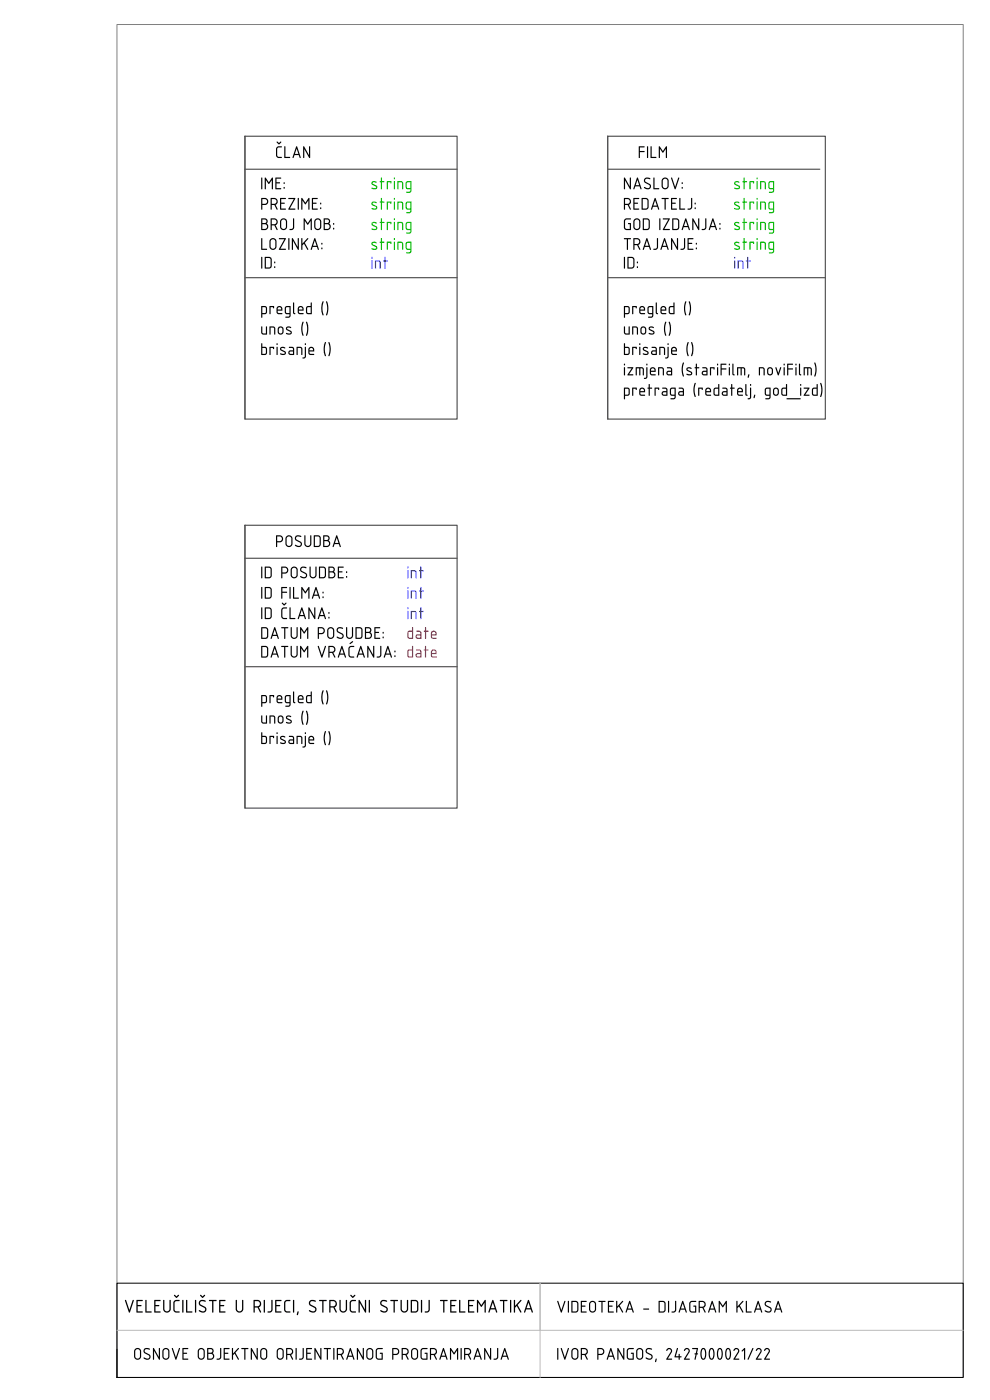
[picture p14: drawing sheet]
<svg xmlns="http://www.w3.org/2000/svg" width="210mm" height="297mm" viewBox="0 0 210 297" stroke-linecap="round" stroke-linejoin="round" font-family="sans-serif">
<!-- layer: OKVIR_unutarnji -->
<path d="M24.8 5.2h179.5v287h-179.5z" fill="none" stroke="#808080" stroke-width=".21"/>
<!-- layer: OKVIR_unut-iRC -->
<path d="M24.8 286.2v6" fill="none" stroke="#000" stroke-width=".21"/>
<!-- layer: OKVIR -->
<path d="M24.8 272.2h179.5v20h-179.5z" fill="none" stroke="#000" stroke-width=".21"/>
<path d="M114.5 272.2v20M24.8 282.2h179.5" fill="none" stroke="#bababa" stroke-width=".21"/>
<!-- layer: Pecat -->
<g fill="#000">
<path d="M58.7 31.2l.3-.2 .8 .1-.1 .2h-.8l-.1 .3v1.5l.3 .2h.6v.2h-.7l-.4-.3-.1-1.7zM58.7 30.1l.2-.1 .3 .3 .3-.3 .2 .2-.6 .4zM60.3 31.1h.2v2.2h1v.2h-1.2zM62.9 31.5l-.4 1.1h.8zM62.8 31.1h.2l.7 2.4h-.1l-.2-.6h-.9l-.2 .6h-.3zM64.3 31.1h.2l1 1.8v-1.8h.3l-.1 2.4h-.1l-1.1-1.9v1.9h-.2z"/>
<path d="M135.5 31.1h1.2l-.1 .2h-.9v.7h.9l.1 .2-1 .1-.1 1.2h-.1zM137.2 31.1h.3l-.1 2.4h-.2zM138 31l.2 .1v2.2h.9v.2h-1.1zM139.8 31l.8 1 .6-1 .3 .1-.1 2.4h-.2v-1.9l-.7 .8-.5-.8v1.9h-.3z"/>
<path d="M55.5 50.5l.1 .1v2.1h1v.3l-1.2-.1zM57.6 50.8l-.2 .3v1.1a.5 .5 0 0 0 .5 .5 .5 .5 0 0 0 .5-.5v-1a.5 .5 0 0 0-.3-.4 .5 .5 0 0 0-.5 0zM57.4 50.7a.74 .74 0 0 1 .8-.2 .74 .74 0 0 1 .4 .7v1a.75 .75 0 0 1-.7 .8 .75 .75 0 0 1-.8-.8v-1.1zM59.1 50.6h1.5l-1.1 2.1h1.1v.3l-1.5-.1 1.2-2.2h-1.1zM61.1 50.6h.3l-.1 2.4-.2-.1zM61.9 50.6l.2-.1 1 1.9v-1.8h.3l-.1 2.4h-.1l-1.1-1.9v1.8h-.2zM63.9 50.6h.2v1.1l1.1-1.2 .2 .1-.8 .9 .8 1.3-.1 .2h-.1l-.7-1.3-.4 .3v.9h-.2zM66.8 51l-.4 1.1h.7zM66.7 50.5h.2l.7 2.5h-.2l-.2-.6h-.9l-.2 .6-.2-.1zM68.1 52.7a.2 .2 0 0 1 .4 0 .2 .2 0 0 1-.4 0zM68.1 51.7a.2 .2 0 0 1 .4 0 .2 .2 0 0 1-.4 0z"/>
<path d="M55.4 54.5h.2v2.5l-.2-.1zM56.1 54.5h1l.4 .2 .1 1.8-.2 .4h-1.3zM56.4 54.7v2h.7l.3-.3v-1.4l-.3-.3zM58.1 56.7a.2 .2 0 0 1 .4 0 .2 .2 0 0 1-.4 0zM58.1 55.7a.2 .2 0 0 1 .4 0 .2 .2 0 0 1-.4 0z"/>
<path d="M55.4 37.7h.2v2.5l-.2-.1zM56.1 37.7h.3l.6 1 .7-1h.2l-.1 2.5-.2-.1v-1.9l-.6 .8-.6-.8v1.9h-.3zM58.4 37.7h1.2v.2h-1v.8h.8l-.1 .2h-.7v1h1v.3l-1.2-.1zM60.1 39.8a.2 .2 0 0 1 .4 0 .2 .2 0 0 1-.4 0zM60.1 38.8a.2 .2 0 0 1 .4 0 .2 .2 0 0 1-.4 0z"/>
<path d="M55.5 42h.6a.75 .75 0 0 1 .8 .7 .75 .75 0 0 1-.8 .8h-.5v.9l-.1 .1zM55.6 42.2v1h.5a.5 .5 0 0 0 .5-.5 .5 .5 0 0 0-.5-.5zM57.4 42h.7a.75 .75 0 0 1 .8 .6 .75 .75 0 0 1-.5 .8l.5 1h-.2l-.5-.9h-.6v.9l-.2 .1zM57.6 42.2v1h.5a.5 .5 0 0 0 .5-.5 .5 .5 0 0 0-.5-.5zM59.4 42h1.2v.2h-1v.8h.8l-.1 .2h-.7v1h1v.3l-1.2-.1zM61.1 42h1.5l-1.1 2.2h1.1v.3l-1.5-.1 1.2-2.2h-1.1zM63.1 42h.3l-.1 2.5-.2-.1zM63.9 42l.9 1 .6-1h.2v2.5l-.2-.1v-1.9l-.7 .9-.6-.9v1.9h-.2zM66.1 42h1.3l-.1 .2h-.9v.8h.7v.2h-.7v1h.9v.3l-1.2-.1zM67.9 44.2a.2 .2 0 0 1 .4 0 .2 .2 0 0 1-.4 0zM67.9 43.2a.2 .2 0 0 1 .4 0 .2 .2 0 0 1-.4 0z"/>
<path d="M55.4 46.4l.7-.1a.62 .62 0 0 1 .6 .4 .62 .62 0 0 1-.2 .7 .74 .74 0 0 1 .4 .9 .74 .74 0 0 1-.8 .5l-.7-.1zM55.6 46.6v.7h.5a.37 .37 0 0 0 .4-.4 .37 .37 0 0 0-.4-.3zM55.6 47.6v1h.5a.5 .5 0 0 0 .5-.5 .5 .5 0 0 0-.5-.5zM57.4 46.4l.7-.1a.75 .75 0 0 1 .8 .6 .75 .75 0 0 1-.5 .9l.5 .9-.2 .1-.5-1h-.6v.9l-.2 .1zM57.6 46.6v1h.5a.5 .5 0 0 0 .5-.5 .5 .5 0 0 0-.5-.5zM59.9 46.6l-.3 .3v1.2a.5 .5 0 0 0 .5 .5 .5 .5 0 0 0 .5-.5v-1a.5 .5 0 0 0-.2-.5 .5 .5 0 0 0-.5 0zM59.5 46.6a.75 .75 0 0 1 .9-.3 .75 .75 0 0 1 .5 .8v1a.75 .75 0 0 1-.8 .7 .75 .75 0 0 1-.7-.7zM62.1 46.4h.3v1.8a.57 .57 0 0 1-.4 .6 .57 .57 0 0 1-.6-.2 .47 .47 0 0 0 .7-.4zM64.4 46.4l.2-.1 .7 1 .6-1 .2 .1v2.4l-.2-.1v-1.9l-.7 .9-.6-.9v1.9h-.2zM67 46.7l-.1 .2v1.2a.5 .5 0 0 0 .5 .5 .5 .5 0 0 0 .5-.5v-1a.49 .49 0 0 0-.3-.5 .49 .49 0 0 0-.6 .1zM66.7 46.6a.75 .75 0 0 1 .9-.3 .75 .75 0 0 1 .5 .8v1a.75 .75 0 0 1-.7 .7 .75 .75 0 0 1-.8-.7zM68.6 46.4l.8-.1a.62 .62 0 0 1 .6 .4 .62 .62 0 0 1-.2 .7 .74 .74 0 0 1 .3 .9 .74 .74 0 0 1-.7 .5l-.8-.1zM68.9 46.6v.7h.5a.37 .37 0 0 0 .4-.4 .37 .37 0 0 0-.4-.3zM68.9 47.6v1h.5a.5 .5 0 0 0 .5-.5 .5 .5 0 0 0-.5-.5zM70.6 48.5a.2 .2 0 0 1 .4 0 .2 .2 0 0 1-.4 0zM70.6 47.5a.2 .2 0 0 1 .4 0 .2 .2 0 0 1-.4 0z"/>
<path d="M58.5 113.6l.8-.1a.75 .75 0 0 1 .7 .8 .75 .75 0 0 1-.7 .7h-.5v1h-.2zM58.8 113.8v1h.5a.5 .5 0 0 0 .5-.5 .5 .5 0 0 0-.5-.5zM61 113.9l-.2 .3v1.1a.5 .5 0 0 0 .5 .5 .5 .5 0 0 0 .5-.5v-1a.5 .5 0 0 0-.3-.5 .5 .5 0 0 0-.5 .1zM60.6 113.9a.75 .75 0 0 1 .9-.4 .75 .75 0 0 1 .5 .8v1a.75 .75 0 0 1-.7 .7 .75 .75 0 0 1-.8-.7zM62.8 113.6a.78 .78 0 0 1 1.1 .2l-.2 .1a.64 .64 0 0 0-.9 .2l.1 .3 .8 .4a.65 .65 0 0 1 .3 .9 .65 .65 0 0 1-.8 .3l-.6-.3 .1-.2a.62 .62 0 0 0 .6 .3 .62 .62 0 0 0 .5-.5l-1.1-.7-.2-.3v-.3zM64.5 113.6h.3v1.7a.5 .5 0 0 0 .5 .5 .5 .5 0 0 0 .5-.5v-1.8l.2 .1v1.7a.75 .75 0 0 1-.7 .7 .75 .75 0 0 1-.8-.7zM66.6 113.5h.9l.4 .3 .1 1.7-.2 .4-1.3 .1zM66.8 113.8v2h.7l.3-.3v-1.4l-.3-.3zM68.5 113.6l.8-.1a.62 .62 0 0 1 .6 .4 .62 .62 0 0 1-.2 .7 .74 .74 0 0 1 .3 .9 .74 .74 0 0 1-.7 .5h-.8zM68.8 113.8v.7h.5a.37 .37 0 0 0 .4-.3 .37 .37 0 0 0-.4-.4zM68.8 114.8v1h.5a.5 .5 0 0 0 .5-.5 .5 .5 0 0 0-.5-.5zM71.4 114l-.4 1.2h.8zM71.3 113.6h.2l.7 2.4h-.1l-.2-.6h-.9l-.2 .6h-.3z"/>
<path d="M26.6 275.7h.1l.7 2.1 .7-2.1 .3 .1-.9 2.6-.2-.1-.8-2.4zM29 275.7l1.3 .1-.1 .2h-1v.8h.8l-.1 .2h-.7v1.1h1v.3l-1.3-.1zM30.8 275.8h.3v2.3h1v.3l-1.3-.1zM32.7 275.8h1.4l-.1 .2h-1v.8h.8l-.1 .2h-.7v1.1h1v.3l-1.3-.1zM34.7 275.7l.2 .1v1.8a.54 .54 0 0 0 .5 .5 .54 .54 0 0 0 .5-.5l.1-1.9 .2 .1v1.8a.81 .81 0 0 1-.8 .8 .81 .81 0 0 1-.8-.8zM36.9 276l.4-.3 .8 .1-.1 .2h-.8l-.2 .3 .1 1.7 .2 .1h.7v.3h-.7l-.4-.3zM36.9 274.7l.2-.1 .3 .4 .4-.4 .2 .2-.6 .5zM38.7 275.7l.2 .1-.1 2.6-.2-.1zM39.5 275.7l.2 .1v2.3h1v.3l-1.2-.1zM41.4 275.7l.2 .1-.1 2.6-.2-.1zM42.4 274.7l.2-.1 .4 .4 .3-.4 .2 .2-.6 .5zM42.3 276a.98 .98 0 0 1 1.3 0l-.1 .1a.69 .69 0 0 0-1.1 .2l.1 .4 .9 .4a.69 .69 0 0 1 .3 .9 .69 .69 0 0 1-.8 .4l-.7-.3 .1-.2a.67 .67 0 0 0 .7 .2 .67 .67 0 0 0 .5-.5l-1-.6a.64 .64 0 0 1-.2-1zM44.3 275.8h1.6v.2h-.6l-.1 2.4-.2-.1v-2.3h-.6zM46.5 275.7l1.3 .1v.2h-1.1v.8h.9l-.1 .2h-.8v1.1h1.1v.3l-1.3-.1zM50 275.7l.3 .1v1.8a.54 .54 0 0 0 .5 .5 .54 .54 0 0 0 .5-.5l.1-1.9 .2 .1v1.8a.81 .81 0 0 1-.8 .8 .81 .81 0 0 1-.8-.8zM53.8 275.7h.1a1.26 1.26 0 0 1 1.4 .4 .86 .86 0 0 1-.4 1.2l.5 1-.3 .1-.5-1.1h-.6v1l-.2 .1zM54 276v1h.6a.54 .54 0 0 0 .5-.5 .54 .54 0 0 0-.5-.5zM55.9 275.8h.3l-.1 2.6-.2-.1zM57.6 275.7l.2 .1v1.9a.66 .66 0 0 1-.4 .6 .66 .66 0 0 1-.7 0l.1-.2a.5 .5 0 0 0 .7-.4zM58.4 275.7l1.3 .1-.1 .2h-1v.8h.8v.2h-.8v1.1h1v.3l-1.2-.1zM60.3 276l.5-.3 .8 .1-.1 .2h-.8l-.2 .3 .1 1.7 .2 .1h.7v.3h-.7l-.5-.3zM62.2 275.7l.2 .1-.1 2.6-.2-.1zM63.1 278.2l.2-.1v.2l-.1 .6h-.2zM65.8 275.8a.85 .85 0 0 1 1.2 .2l-.2 .1a.69 .69 0 0 0-1 .2l.1 .4 .9 .4a.7 .7 0 0 1 .3 .9 .7 .7 0 0 1-.9 .4l-.7-.3 .1-.2a.67 .67 0 0 0 .7 .2 .67 .67 0 0 0 .6-.5l-1-.6a.69 .69 0 0 1-.1-1.2zM67.7 275.7l1.6 .1-.1 .2h-.6l-.1 2.4-.2-.1v-2.3h-.6zM69.9 275.7h.1a1.26 1.26 0 0 1 1.3 .4 .86 .86 0 0 1-.3 1.2l.4 1-.2 .1-.5-1.1h-.6v1l-.2 .1zM70.1 276v1h.5a.54 .54 0 0 0 .6-.5 .54 .54 0 0 0-.6-.5zM72.1 275.7l.2 .1v1.8a.54 .54 0 0 0 .5 .5 .54 .54 0 0 0 .5-.5l.1-1.9 .2 .1v1.8a.81 .81 0 0 1-.8 .8 .81 .81 0 0 1-.8-.8zM74.2 276l.5-.3 .8 .1-.1 .2h-.8l-.2 .3 .1 1.7 .2 .1h.7v.3h-.7l-.5-.3zM74.3 274.7l.2-.1 .3 .4 .4-.4 .2 .2-.6 .5zM76.1 275.7h.2l1.1 2v-1.9h.3l-.1 2.6h-.2l-1.1-2v1.9h-.3zM78.2 275.8h.3l-.1 2.6-.2-.1zM80.8 275.9a.99 .99 0 0 1 1.3 .1l-.2 .1a.69 .69 0 0 0-1 .2l.1 .4 .9 .4a.7 .7 0 0 1 .3 .9 .7 .7 0 0 1-.9 .4l-.6-.3 .1-.2a.67 .67 0 0 0 .6 .2 .67 .67 0 0 0 .6-.5l-1-.6a.67 .67 0 0 1-.2-1.1zM82.8 275.7l1.6 .1-.1 .2h-.6v2.4l-.2-.1v-2.3h-.7zM85 275.7l.2 .1v1.8a.54 .54 0 0 0 .6 .5 .54 .54 0 0 0 .5-.5l.1-1.9 .2 .1v1.8a.81 .81 0 0 1-.8 .8 .81 .81 0 0 1-.9-.8zM87.2 275.7h1l.4 .3 .1 1.9-.3 .4h-1.3zM87.4 276v2.1h.7l.4-.3v-1.5l-.4-.3zM89.3 275.7l.2 .1v2.6l-.2-.1zM90.9 275.7l.2 .1v1.9a.66 .66 0 0 1-.3 .6 .66 .66 0 0 1-.7 0v-.2a.5 .5 0 0 0 .8-.4zM93.4 275.7l1.5 .1v.2h-.6l-.1 2.4-.2-.1v-2.3h-.6zM95.5 275.7l1.3 .1v.2h-1.1v.8h.8v.2h-.8v1.1h1.1v.3l-1.3-.1zM97.4 275.7l.2 .1v2.3h1v.3l-1.2-.1zM99.3 275.7l1.3 .1-.1 .2h-1v.8h.8v.2h-.8v1.1h1v.3l-1.3-.1zM101.2 275.7h.2l.7 1.1 .7-1.1 .2 .1v2.6l-.2-.1v-2l-.8 .9-.6-.9v2h-.3zM104.5 276.3l-.4 1.2h.8zM104.4 275.8h.2l.9 2.4-.1 .2h-.2l-.2-.7h-1l-.2 .7-.2-.1zM106.1 275.7l1.5 .1-.1 .2h-.6v2.4l-.2-.1v-2.3h-.6zM108.2 275.7l.2 .1v2.6l-.2-.1zM109 275.7l.2 .1v1.2l1.2-1.3 .2 .1-.8 1 .8 1.4-.1 .2h-.1l-.8-1.4-.4 .4v.9h-.2zM112.1 276.3l-.4 1.2h.8zM112 275.8h.2l.8 2.4-.1 .2h-.1l-.2-.7h-1l-.2 .7-.3-.1z"/>
<path d="M118.2 275.9h.2l.6 2 .7-2 .2 .1-.8 2.4h-.2zM120.5 275.9l.2 .1-.1 2.4-.2-.1zM121.2 276l1-.1 .4 .3 .1 1.7-.3 .4h-1.2zM121.4 276.1v2h.7l.3-.2v-1.5l-.3-.3zM123.2 275.9l1.2 .1v.1h-1v.8l.8 .1-.1 .1h-.7v1h1v.3l-1.2-.1zM125.2 276.4v1.2a.5 .5 0 0 0 .5 .5 .5 .5 0 0 0 .5-.5v-1a.5 .5 0 0 0-.4-.4 .5 .5 0 0 0-.6 .2zM125 276.2a.75 .75 0 0 1 .9-.3 .75 .75 0 0 1 .5 .7v1a.75 .75 0 0 1-.7 .8 .75 .75 0 0 1-.8-.8zM127 275.9l1.4 .1v.1h-.6l-.1 2.3-.2-.1v-2.2h-.5zM129 275.9l1.2 .1-.1 .1h-.9v.8l.7 .1v.1h-.7v1h.9v.3l-1.2-.1zM130.7 276h.2v1.1l1.1-1.2 .2 .1-.8 .9 .8 1.3-.1 .2h-.2l-.7-1.3-.3 .3v.9h-.2zM133.5 276.4l-.3 1.1h.7zM133.4 275.9h.2l.8 2.5h-.2l-.2-.6h-.9l-.2 .6-.2-.1zM136.4 277.6l1.2-.1 .1 .2-1.2 .1zM139.7 275.9h1l.4 .3 .1 1.7-.3 .4h-1.2zM139.9 276.1v2h.7l.3-.2v-1.5l-.3-.3zM141.7 275.9l.2 .1-.1 2.4-.1-.1zM143.2 276h.2v1.8a.57 .57 0 0 1-.3 .6 .57 .57 0 0 1-.7-.2l.1-.1a.47 .47 0 0 0 .7-.3zM144.8 276.4l-.4 1.1h.8zM144.7 275.9h.2l.7 2.5h-.2l-.2-.6h-.9l-.2 .6-.2-.1zM146.4 276h1.3l-.1 .1h-.9l-.3 .3v1.5l.2 .2h.8v-1h-.3l-.1-.1h.7l-.1 1.4h-.9l-.4-.3-.1-1.7zM148.2 276l.7-.1a.75 .75 0 0 1 .8 .6 .75 .75 0 0 1-.5 .8l.4 1-.2 .1-.4-1h-.6v.9l-.2 .1zM148.4 276.1v1h.5a.5 .5 0 0 0 .5-.5 .5 .5 0 0 0-.5-.5zM151 276.4l-.3 1.1h.7zM150.9 275.9h.2l.7 2.5h-.1l-.2-.6h-.9l-.2 .6-.2-.1zM152.5 275.9l.8 1 .6-1 .3 .1-.1 2.4-.2-.1v-1.9l-.6 .9-.6-.9v1.9h-.3zM156.2 276h.2v1.1l1.1-1.2 .2 .1-.8 .9 .7 1.3v.2h-.2l-.7-1.3-.3 .3v.9h-.2zM158.2 275.9l.2 .1v2.1h.9v.3l-1.1-.1zM160.8 276.4l-.4 1.1h.8zM160.7 275.9h.2l.7 2.5h-.2l-.2-.6h-.9l-.2 .6-.2-.1zM162.2 276.2a.9 .9 0 0 1 1.3-.1l-.1 .2a.64 .64 0 0 0-1 .1l.1 .4 .8 .4a.65 .65 0 0 1 .3 .8 .65 .65 0 0 1-.8 .4l-.6-.3 .1-.2a.62 .62 0 0 0 .6 .3 .62 .62 0 0 0 .5-.5l-1.1-.7-.1-.3zM165 276.4l-.3 1.1h.7zM164.9 275.9h.2l.7 2.5h-.1l-.2-.6h-.9l-.2 .6-.2-.1z"/>
<path d="M28.8 286.4l-.1 1.2a.5 .5 0 0 0 .5 .5 .5 .5 0 0 0 .5-.5v-1a.5 .5 0 0 0-.4-.4 .5 .5 0 0 0-.5 .2zM28.5 286.2a.75 .75 0 0 1 .9-.3 .75 .75 0 0 1 .5 .7v1a.75 .75 0 0 1-.7 .8 .75 .75 0 0 1-.8-.8zM30.7 286a.78 .78 0 0 1 1.1 .1l-.2 .2a.64 .64 0 0 0-.9 .1l.1 .4 .8 .4a.65 .65 0 0 1 .3 .8 .65 .65 0 0 1-.8 .4l-.6-.3 .1-.2a.62 .62 0 0 0 .6 .3 .62 .62 0 0 0 .5-.5l-1.1-.7-.2-.3v-.3zM32.5 285.9h.1l1.1 1.9v-1.8h.2v2.4h-.2l-1-1.9v1.8h-.3zM34.8 286.4l-.1 1.2a.5 .5 0 0 0 .5 .5 .5 .5 0 0 0 .5-.5v-1a.5 .5 0 0 0-.4-.4 .5 .5 0 0 0-.5 .2zM34.8 286a.75 .75 0 0 1 1.1 .6v1a.75 .75 0 0 1-.7 .8 .75 .75 0 0 1-.8-.8v-1.1zM36.5 285.9h.2l.6 2 .7-2 .2 .1-.9 2.4-.1-.1zM38.7 285.9l1.2 .1v.1h-1v.8l.8 .1-.1 .1h-.7v1h1v.3l-1.2-.1zM42.3 286.4l-.1 1.2a.5 .5 0 0 0 .5 .5 .5 .5 0 0 0 .5-.5v-1a.5 .5 0 0 0-.4-.4 .5 .5 0 0 0-.5 .2zM42.3 286a.75 .75 0 0 1 1.1 .6v1a.75 .75 0 0 1-.7 .8 .75 .75 0 0 1-.8-.8v-1.1zM44 285.9h.7a.62 .62 0 0 1 .6 .4 .62 .62 0 0 1-.2 .7 .74 .74 0 0 1 .3 .9 .74 .74 0 0 1-.7 .5l-.8-.1zM44.2 286.1v.8h.5a.37 .37 0 0 0 .4-.4 .37 .37 0 0 0-.4-.4zM44.2 287.1v1h.5a.5 .5 0 0 0 .5-.5 .5 .5 0 0 0-.5-.5zM46.7 285.9l.2 .1v1.8a.57 .57 0 0 1-.3 .6 .57 .57 0 0 1-.7-.2l.1-.1a.47 .47 0 0 0 .7-.3zM47.4 286h1.3l-.1 .1h-.9v.8l.7 .1v.1h-.7v1h.9v.3l-1.2-.1zM49.2 286h.2v1.1l1.1-1.2 .2 .1-.8 .9 .8 1.3-.1 .2h-.1l-.7-1.3-.4 .3v.9h-.2zM51.2 285.9l1.5 .1-.1 .1h-.5l-.1 2.3-.2-.1v-2.2h-.6zM53.2 285.9h.2l1 1.9v-1.8h.3l-.1 2.4h-.1l-1.1-1.9v1.8h-.2zM55.5 286.4l-.1 1.2a.5 .5 0 0 0 .5 .5 .5 .5 0 0 0 .5-.5v-1a.5 .5 0 0 0-.3-.4 .5 .5 0 0 0-.6 .2zM55.3 286.2a.75 .75 0 0 1 .8-.3 .75 .75 0 0 1 .6 .7v1a.75 .75 0 0 1-.8 .8 .75 .75 0 0 1-.7-.8zM59 286.4l-.1 1.2a.5 .5 0 0 0 .5 .5 .5 .5 0 0 0 .5-.5v-1a.5 .5 0 0 0-.3-.4 .5 .5 0 0 0-.6 .2zM59 286a.75 .75 0 0 1 1.2 .6v1a.75 .75 0 0 1-.8 .8 .75 .75 0 0 1-.7-.8v-1.1zM60.7 285.9h.7a.75 .75 0 0 1 .8 .6 .75 .75 0 0 1-.5 .8l.5 1-.2 .1-.5-1h-.6v.9l-.2 .1zM60.9 286.1v1h.5a.5 .5 0 0 0 .5-.5 .5 .5 0 0 0-.5-.5zM62.7 286h.2v2.4l-.2-.1zM64.2 285.9l.2 .1v1.8a.57 .57 0 0 1-.3 .6 .57 .57 0 0 1-.7-.2l.1-.1a.47 .47 0 0 0 .7-.3zM64.9 286h1.3l-.1 .1h-.9v.8l.7 .1v.1h-.7v1h.9v.3l-1.2-.1zM66.7 286l.2-.1 1 1.9v-1.8h.3l-.1 2.4h-.1l-1.1-1.9v1.8h-.2zM68.7 285.9l1.5 .1-.1 .1h-.6v2.3l-.2-.1v-2.2h-.6zM70.7 285.9l.2 .1v2.4l-.2-.1zM71.5 285.9h.7a.75 .75 0 0 1 .7 .6 .75 .75 0 0 1-.4 .8l.4 1-.2 .1-.5-1h-.5v.9l-.2 .1zM71.7 286.1v1h.5a.5 .5 0 0 0 .5-.5 .5 .5 0 0 0-.5-.5zM74.3 286.4l-.4 1.1h.8zM74.2 285.9h.2l.7 2.5h-.2l-.1-.6h-1l-.1 .6-.3-.1zM75.7 286l.2-.1 1 1.9v-1.8h.3l-.1 2.4h-.1l-1.1-1.9v1.8h-.2zM78 286.4l-.1 1.2a.5 .5 0 0 0 .5 .5 .5 .5 0 0 0 .5-.5v-1a.5 .5 0 0 0-.3-.4 .5 .5 0 0 0-.6 .2zM77.8 286.2a.75 .75 0 0 1 .8-.3 .75 .75 0 0 1 .6 .7v1a.75 .75 0 0 1-.8 .8 .75 .75 0 0 1-.7-.8zM79.8 286.2l.4-.3 1 .1-.1 .1h-.9l-.3 .3v1.5l.2 .2h.8v-1h-.3l-.1-.1h.7l-.1 1.4h-.9l-.4-.3zM83.2 285.9h.7a.75 .75 0 0 1 .8 .7 .75 .75 0 0 1-.8 .8h-.5v.9l-.2 .1zM83.4 286.1v1h.5a.5 .5 0 0 0 .5-.5 .5 .5 0 0 0-.5-.5zM85.2 286l.7-.1a.75 .75 0 0 1 .8 .6 .75 .75 0 0 1-.5 .8l.5 1-.3 .1-.4-1h-.6v.9l-.2 .1zM85.4 286.1v1h.5a.5 .5 0 0 0 .5-.5 .5 .5 0 0 0-.5-.5zM87.5 286.4l-.1 1.2a.5 .5 0 0 0 .5 .5 .5 .5 0 0 0 .5-.5v-1a.5 .5 0 0 0-.3-.4 .5 .5 0 0 0-.6 .2zM87.3 286.2a.75 .75 0 0 1 .8-.3 .75 .75 0 0 1 .6 .7v1a.75 .75 0 0 1-.8 .8 .75 .75 0 0 1-.7-.8zM89.4 286h1.3l-.1 .1h-.9l-.3 .3v1.5l.2 .2h.8v-1h-.3l-.1-.1h.7l-.1 1.4h-.9l-.4-.3-.1-1.7zM91.2 285.9h.7a.75 .75 0 0 1 .8 .6 .75 .75 0 0 1-.5 .8l.5 1-.3 .1-.4-1h-.6v.9l-.2 .1zM91.4 286.1v1h.5a.5 .5 0 0 0 .5-.5 .5 .5 0 0 0-.5-.5zM94 286.4l-.3 1.1h.7zM93.9 285.9h.3l.7 2.5h-.2l-.2-.6h-.9l-.2 .6-.2-.1zM95.4 286l.2-.1 .7 1 .7-1 .2 .1-.1 2.4-.2-.1v-1.9l-.6 .9-.6-.9v1.9h-.3zM97.7 286h.2v2.4l-.2-.1zM98.5 285.9h.7a.75 .75 0 0 1 .7 .6 .75 .75 0 0 1-.4 .8l.4 1-.2 .1-.5-1h-.5v.9l-.2 .1zM98.7 286.1v1h.5a.5 .5 0 0 0 .5-.5 .5 .5 0 0 0-.5-.5zM101.3 286.4l-.4 1.1h.8zM101.2 285.9h.2l.7 2.5h-.2l-.2-.6h-.9l-.2 .6-.2-.1zM102.7 286l.2-.1 1 1.9v-1.8h.3l-.1 2.4h-.1l-1.1-1.9v1.8h-.2zM105.4 286h.3v1.8a.57 .57 0 0 1-.4 .6 .57 .57 0 0 1-.6-.2v-.1a.47 .47 0 0 0 .7-.3zM107 286.4l-.3 1.1h.7zM106.9 285.9h.2l.8 2.5h-.2l-.2-.6h-.9l-.2 .6-.2-.1z"/>
<path d="M118.2 285.9l.2 .1v2.4l-.2-.1zM119 285.9h.1l.7 2 .6-2 .3 .1-.9 2.4-.1-.1zM121.5 286.4l-.1 1.2a.5 .5 0 0 0 .5 .5 .5 .5 0 0 0 .5-.5v-1a.5 .5 0 0 0-.3-.4 .5 .5 0 0 0-.6 .2zM121.5 286a.75 .75 0 0 1 1.2 .6v1a.75 .75 0 0 1-.8 .8 .75 .75 0 0 1-.7-.8v-1.1zM123.2 285.9h.7a.75 .75 0 0 1 .8 .6 .75 .75 0 0 1-.5 .8l.4 1-.2 .1-.4-1h-.6v.9l-.2 .1zM123.4 286.1v1h.5a.5 .5 0 0 0 .5-.5 .5 .5 0 0 0-.5-.5zM126.7 285.9h.7a.75 .75 0 0 1 .8 .7 .75 .75 0 0 1-.8 .8h-.5v.9l-.2 .1zM126.9 286.1v1h.5a.5 .5 0 0 0 .5-.5 .5 .5 0 0 0-.5-.5zM129.5 286.4l-.3 1.1h.7zM129.4 285.9h.2l.8 2.5h-.2l-.2-.6h-.9l-.2 .6-.2-.1zM131 285.9h.1l1.1 1.9v-1.8h.2v2.4h-.2l-1-1.9v1.8h-.3zM133 286.2l.4-.3 1 .1-.1 .1h-.8l-.3 .3v1.5l.1 .2h.9v-1h-.4v-.1h.6l-.1 1.4h-.9l-.4-.3zM135.2 286.4v1.2a.5 .5 0 0 0 .5 .5 .5 .5 0 0 0 .5-.5v-1a.5 .5 0 0 0-.4-.4 .5 .5 0 0 0-.6 .2zM135 286.2a.75 .75 0 0 1 .9-.3 .75 .75 0 0 1 .5 .7v1a.75 .75 0 0 1-.7 .8 .75 .75 0 0 1-.8-.8zM137.2 286a.78 .78 0 0 1 1.1 .1l-.2 .2a.64 .64 0 0 0-.9 .1l.1 .4 .8 .4a.65 .65 0 0 1 .3 .8 .65 .65 0 0 1-.8 .4l-.7-.3 .1-.2a.62 .62 0 0 0 .7 .3 .62 .62 0 0 0 .5-.5l-1.1-.7-.2-.3v-.3zM139.1 288.2l.2 .1-.2 .6h-.1zM141.4 286.1l.3-.2a.64 .64 0 0 1 .7 .2 .64 .64 0 0 1 0 .8l-.8 1.2h.9v.2l-1.2 .1v-.2l.9-1.5a.38 .38 0 0 0 0-.4 .38 .38 0 0 0-.4-.2l-.5 .4zM143.6 285.9h.1l.1 .1-.5 1.6h.6v-.4l.2-.1 .1 .5 .3 .1v.2h-.3l-.1 .5-.2-.1v-.4l-.9-.1zM145.2 286.1l.3-.2a.64 .64 0 0 1 .7 .2 .64 .64 0 0 1 0 .8l-.8 1.2h.8l.1 .2-1.2 .1-.1-.2 1-1.5a.38 .38 0 0 0 0-.4 .38 .38 0 0 0-.4-.2l-.5 .4zM146.8 286h1.2l-.2 1 .2 .2-.2 .1-.3 1.1-.2-.1 .2-1-.2-.2 .3-.1 .2-.9h-1zM149.1 286.1a1.71 1.71 0 0 0 .1 2 1.52 1.52 0 0 0 0-2zM148.7 286.1l.5-.2a1.5 1.5 0 0 1 .5 2l-.4 .5h-.1a1.5 1.5 0 0 1-.6-2zM150.8 286.1a1.71 1.71 0 0 0 .1 2 1.52 1.52 0 0 0 0-2zM150.5 286.1l.4-.2a1.5 1.5 0 0 1 .5 2l-.3 .5h-.2a1.5 1.5 0 0 1-.5-2zM152.6 286.1a1.71 1.71 0 0 0 .1 2 1.52 1.52 0 0 0 0-2zM152.2 286.1l.5-.2a1.5 1.5 0 0 1 .5 2l-.4 .5h-.1a1.5 1.5 0 0 1-.6-2zM154.3 286.1a1.71 1.71 0 0 0 .1 2 1.52 1.52 0 0 0 0-2zM154 286.1l.4-.2a1.5 1.5 0 0 1 .5 2l-.3 .5h-.2a1.5 1.5 0 0 1-.5-2zM155.7 286.1l.3-.2a.64 .64 0 0 1 .7 .2 .64 .64 0 0 1 0 .8l-.8 1.2h.8l.1 .2-1.2 .1-.1-.2 1-1.5a.38 .38 0 0 0 0-.4 .38 .38 0 0 0-.4-.2l-.5 .4zM157.8 285.9l.2 .1v2.4l-.2-.1v-2l-.3 .3h-.2zM159.6 285.9l.2 .2-1.2 2.3-.1-.2zM160.4 286.1l.3-.2a.64 .64 0 0 1 .7 .2 .64 .64 0 0 1 0 .8l-.8 1.2h.9v.2l-1.2 .1v-.2l.9-1.5a.38 .38 0 0 0 0-.4 .38 .38 0 0 0-.4-.2l-.5 .4zM162.2 286.1l.3-.2a.64 .64 0 0 1 .7 .2 .64 .64 0 0 1 0 .8l-.8 1.2h.8l.1 .2-1.2 .1-.1-.2 1-1.5a.38 .38 0 0 0 0-.4 .38 .38 0 0 0-.4-.2l-.5 .4z"/>
</g>
<!-- layer: __VEZE -->
<path d="M51.9 28.9h45v60h-45zM51.9 28.9v60M51.9 35.9h45M128.9 28.9h46.1v60h-46.1zM128.9 35.9h45M128.9 28.9v60M51.9 58.9h45M128.9 58.9h46.1M51.9 111.4h45v60h-45zM51.9 111.4v60M51.9 118.4h45M51.9 141.4h45" fill="none" stroke="#545454" stroke-width=".25"/>
<!-- layer: Pecat -->
<g fill="#00b800">
<path d="M78.9 38.6a.7 .7 0 0 1 1 .1l-.2 .1a.44 .44 0 0 0-.7 .1l.8 .4a.49 .49 0 0 1 .1 .7 .49 .49 0 0 1-.6 .2l-.5-.3 .1-.1h.2a.5 .5 0 0 0 .7-.1l-.9-.5-.1-.2zM80.8 37.7h.2v.7l.5 .1v.2h-.5v1.5l-.2-.1v-1.4l-.3-.1 .1-.2h.2zM82.1 38.4l.9 .1v.4l-.2-.1v-.1h-.5l-.1 1.5-.2-.1zM83.6 38.4l.2 .1-.1 1.7-.2-.1zM83.5 37.8a.17 .17 0 0 1 .3 0 .17 .17 0 0 1-.3 0zM84.3 38.4h.8l.3 .2 .1 1.6-.2-.1v-1.2l-.2-.2h-.6v1.4h-.2zM86.2 38.5h1.1v2l-.4 .4-.8-.1 .1-.1h.6l.2-.2v-.3h-.6l-.3-.4-.1-1zM86.3 38.7v1.1l.7 .1v-1.2z"/>
<path d="M78.9 42.9a.7 .7 0 0 1 1 .1l-.2 .1a.44 .44 0 0 0-.7 .1l.8 .4a.49 .49 0 0 1 .1 .7 .49 .49 0 0 1-.6 .2l-.5-.2 .1-.2 .2 .1a.5 .5 0 0 0 .7-.2l-.9-.5-.1-.2zM80.8 42h.2v.7l.5 .1v.2h-.5v1.5l-.2-.1v-1.4l-.3-.1 .1-.2h.2zM82.1 42.7l.9 .1v.4h-.2v-.2h-.5l-.1 1.5-.2-.1zM83.6 42.7l.2 .1-.1 1.7-.2-.1zM83.5 42.1a.17 .17 0 0 1 .3 0 .17 .17 0 0 1-.3 0zM84.3 42.8l.8-.1 .3 .2 .1 1.6-.2-.1v-1.2l-.2-.2h-.6v1.4h-.2zM86.2 42.8h1.1v2l-.4 .4h-.8l.1-.2h.6l.2-.2v-.3h-.6l-.3-.3-.1-1.1zM86.4 43l-.1 1.1 .7 .1v-1.2z"/>
<path d="M78.9 47.2a.7 .7 0 0 1 1 .1l-.2 .1a.44 .44 0 0 0-.7 .1l.8 .5a.49 .49 0 0 1 .1 .6 .49 .49 0 0 1-.6 .2l-.5-.2 .1-.2 .2 .1a.5 .5 0 0 0 .7-.2l-.9-.5-.1-.2zM80.8 46.4h.2v.7h.5v.2h-.5v1.5l-.2-.1v-1.4l-.3-.1 .1-.1h.2zM82 47.1h1v.5l-.2-.1v-.2h-.5l-.1 1.5-.2-.1zM83.5 47.1h.3l-.1 1.7-.2-.1zM83.5 46.5a.17 .17 0 0 1 .3 0 .17 .17 0 0 1-.3 0zM84.3 47.1h.8l.3 .2 .1 1.5-.2-.1v-1.2l-.2-.2h-.6v1.4h-.2zM86.2 47.1h1.1v2.1l-.4 .4-.8-.1 .1-.2h.6l.2-.2v-.3h-.6l-.3-.3-.1-1.1zM86.3 47.4v1l.7 .2v-1.3z"/>
<path d="M78.9 51.4a.7 .7 0 0 1 1 .1l-.2 .1a.44 .44 0 0 0-.7 .1l.8 .5a.49 .49 0 0 1 .1 .6 .49 .49 0 0 1-.6 .2l-.5-.2 .1-.2 .2 .1a.5 .5 0 0 0 .7-.2l-.9-.5-.1-.2zM80.8 50.6h.2v.6l.5 .1v.2h-.5v1.5l-.2-.1v-1.4l-.3-.1 .1-.2h.2zM82 51.3h1v.4h-.2v-.2h-.5l-.1 1.5-.2-.1zM83.5 51.3h.3l-.1 1.7-.2-.1zM83.5 50.7a.17 .17 0 0 1 .3 0 .17 .17 0 0 1-.3 0zM84.3 51.3l.8-.1 .3 .3 .1 1.5-.2-.1v-1.2l-.2-.2h-.6v1.4h-.2zM86.1 51.5l.3-.3 .9 .1v2.1l-.4 .3h-.8l.1-.2h.7l.1-.5-.8-.1-.2-.3zM86.3 51.6v1l.7 .1v-1.2z"/>
</g>
<path d="M78.8 55.3h.2v1.7l-.2-.1zM78.7 54.6a.2 .2 0 0 1 .4 0 .2 .2 0 0 1-.4 0zM79.6 55.2h.8l.3 .2v1.6l-.2-.1v-1.2l-.2-.2h-.5v1.4h-.3zM81.5 54.5h.3v.7l.5 .1-.1 .2h-.4l-.1 1.5-.2-.1v-1.4l-.2-.1v-.2h.2z" fill="#00f"/>
<g fill="#000">
<path d="M132.3 37.7h.2l1.1 1.8v-1.8h.2l-.1 2.5-.1-.1-1-1.8v1.8h-.3zM135.2 38.2l-.4 1.1h.8zM135.1 37.7h.2l.7 2.5-.2-.1-.2-.6h-.9l-.2 .6h-.2zM136.8 37.7a.78 .78 0 0 1 1.1 .2l-.1 .1a.64 .64 0 0 0-1 .2l.1 .4 .8 .4a.65 .65 0 0 1 .3 .8 .65 .65 0 0 1-.8 .4l-.6-.3 .1-.2a.62 .62 0 0 0 .6 .2 .62 .62 0 0 0 .5-.5l-1.1-.7-.1-.2v-.4zM138.6 37.7h.2v2.2h.9v.3l-1.1-.1zM140.8 38l-.2 .3v1.1a.5 .5 0 0 0 .5 .5 .5 .5 0 0 0 .5-.5v-1a.5 .5 0 0 0-.3-.5 .5 .5 0 0 0-.5 .1zM140.6 37.8a.75 .75 0 0 1 1.2 .6v1a.75 .75 0 0 1-.7 .8 .75 .75 0 0 1-.8-.8v-1.2zM142.4 37.7h.1l.7 1.9 .6-1.9h.3l-.9 2.5-.1-.1zM144.5 39.8a.2 .2 0 0 1 .4 0 .2 .2 0 0 1-.4 0zM144.5 38.8a.2 .2 0 0 1 .4 0 .2 .2 0 0 1-.4 0z"/>
<path d="M132.3 50.6h1.5l-.1 .1h-.5l-.1 2.3-.2-.1v-2.2h-.5zM134.3 50.6l.8-.1a.75 .75 0 0 1 .7 .6 .75 .75 0 0 1-.4 .8l.4 1-.2 .1-.5-1h-.5v.9l-.2 .1zM134.6 50.7v1h.5a.5 .5 0 0 0 .5-.5 .5 .5 0 0 0-.5-.5zM137.2 51l-.4 1.1h.8zM137.1 50.5h.2l.7 2.5h-.2l-.2-.6h-.9l-.2 .6-.2-.1zM139.3 50.6h.3v1.8a.57 .57 0 0 1-.4 .6 .57 .57 0 0 1-.6-.2v-.1a.47 .47 0 0 0 .7-.3zM140.9 51l-.3 1.1h.7zM140.8 50.5h.2l.7 2.5h-.1l-.2-.6h-.9l-.2 .6-.2-.1zM142.3 50.6l.2-.1 1.1 1.9v-1.8h.2l-.1 2.4h-.1l-1-1.9v1.8h-.3zM145.1 50.6h.2v1.8a.57 .57 0 0 1-.3 .6 .57 .57 0 0 1-.7-.2l.1-.1a.47 .47 0 0 0 .7-.3zM145.9 50.5l1.2 .1-.1 .1h-.9v.8l.7 .1-.1 .1h-.6v1h.9v.3l-1.2-.1zM147.5 52.7a.2 .2 0 0 1 .4 0 .2 .2 0 0 1-.4 0zM147.5 51.7a.2 .2 0 0 1 .4 0 .2 .2 0 0 1-.4 0z"/>
<path d="M132.3 54.5h.3l-.1 2.5-.2-.1zM133.1 54.5h1l.4 .2 .1 1.8-.3 .4h-1.2zM133.3 54.7v2h.7l.3-.3v-1.4l-.3-.3zM135 56.7a.2 .2 0 0 1 .4 0 .2 .2 0 0 1-.4 0zM135 55.7a.2 .2 0 0 1 .4 0 .2 .2 0 0 1-.4 0z"/>
<path d="M132.4 46.6l.4-.3 1 .1-.1 .2h-.8l-.3 .3v1.4l.1 .2 .9 .1v-1h-.4v-.2h.6l-.1 1.4h-.9l-.4-.3zM134.7 46.7l-.1 .2v1.2a.5 .5 0 0 0 .5 .5 .5 .5 0 0 0 .5-.5v-1a.49 .49 0 0 0-.3-.5 .49 .49 0 0 0-.6 .1zM134.6 46.4a.75 .75 0 0 1 1.2 .7v1a.75 .75 0 0 1-.7 .7 .75 .75 0 0 1-.8-.7v-1.2zM136.3 46.4l1-.1 .4 .3 .1 1.7-.3 .4h-1.2zM136.6 46.6v2h.7l.3-.3v-1.4l-.3-.3zM139.8 46.4h.3l-.1 2.4-.2-.1zM140.6 46.4h1.5l-1.2 2.2h1.1v.2l-1.4-.1 1.1-2.1h-1.1zM142.6 46.4l1-.1 .4 .3 .1 1.7-.3 .4h-1.2zM142.8 46.6v2h.7l.3-.3v-1.4l-.3-.3zM145.4 46.8l-.3 1.1h.7zM145.3 46.4h.2l.7 2.4h-.1l-.2-.6h-.9l-.2 .6-.2-.1zM146.8 46.4l.2-.1 1.1 1.9v-1.8h.2l-.1 2.4h-.1l-1-1.9v1.8h-.3zM149.6 46.4h.2v1.8a.57 .57 0 0 1-.3 .6 .57 .57 0 0 1-.7-.2h.1a.47 .47 0 0 0 .7-.4zM151.2 46.8l-.4 1.1h.7zM151.1 46.4h.2l.7 2.4h-.2l-.2-.6h-.9l-.2 .6-.2-.1zM152.5 48.5a.2 .2 0 0 1 .4 0 .2 .2 0 0 1-.4 0zM152.5 47.5a.2 .2 0 0 1 .4 0 .2 .2 0 0 1-.4 0z"/>
<path d="M132.4 42h.7a.75 .75 0 0 1 .7 .6 .75 .75 0 0 1-.4 .8l.4 1h-.2l-.5-.9h-.5v.9l-.2 .1zM132.6 42.2v1h.5a.5 .5 0 0 0 .5-.5 .5 .5 0 0 0-.5-.5zM134.3 42h1.3l-.1 .2h-.9v.8h.7l-.1 .2h-.6v1h.9v.3l-1.2-.1zM136.1 42h1l.4 .3 .1 1.7-.3 .4h-1.2zM136.3 42.2v2h.7l.3-.3v-1.4l-.3-.3zM138.9 42.5l-.3 1.1h.7zM138.8 42h.2l.7 2.5-.1-.1-.2-.5h-.9l-.2 .5h-.2zM140.4 42h1.4l-.1 .2h-.5l-.1 2.3-.2-.1v-2.2h-.5zM142.3 42h1.3l-.1 .2h-.9v.8h.7l-.1 .2h-.6v1h.9v.3l-1.2-.1zM144.1 42h.2v2.2h.9v.3l-1.1-.1zM146.6 42h.2v1.9a.57 .57 0 0 1-.3 .5 .57 .57 0 0 1-.7-.1l.1-.1a.47 .47 0 0 0 .7-.3zM147.3 44.2a.2 .2 0 0 1 .4 0 .2 .2 0 0 1-.4 0zM147.3 43.2a.2 .2 0 0 1 .4 0 .2 .2 0 0 1-.4 0z"/>
<path d="M55.5 64.9h.7l.4 .4v1.1l-.4 .2h-.6v.8l-.2-.1zM55.6 65.1v1.3h.7l.1-1.1zM57.2 64.9l.9 .1v.4l-.2-.1v-.2h-.5l-.1 1.5h-.2zM59.1 65.2l-.2 .4h.7a.4 .4 0 0 0-.1-.4 .4 .4 0 0 0-.4 0zM58.9 65a.7 .7 0 0 1 .8 .1 .7 .7 0 0 1 .2 .8h-1l.1 .5h.8v.2h-.9l-.3-.3v-.9zM60.6 65h1v2l-.4 .4-.7-.1 .1-.2h.6l.2-.1v-.4h-.7l-.3-.3v-1zM60.7 65.2v1.1l.7 .1v-1.3zM62.1 64.2h.3v2.1l.2 .2a.28 .28 0 0 1-.3 .1 .28 .28 0 0 1-.2-.3zM63.6 65.2l-.2 .4h.7a.4 .4 0 0 0-.1-.4 .4 .4 0 0 0-.4 0zM63.2 65.2a.69 .69 0 0 1 .9-.2 .69 .69 0 0 1 .3 .9h-1l.1 .5h.8v.2h-.9l-.3-.3zM65 65l.9-.1v-.7h.2v2.4h-.8l-.3-.2-.1-1.1zM65.2 65.2v1.1l.7 .1v-1.3zM68.4 63.9l.2 .1a4 4 0 0 0 0 2.8l-.1 .1a3.1 3.1 0 0 1-.1-3zM69.2 64v-.1a3 3 0 0 1 .1 3l-.1-.1a4.3 4.3 0 0 0-.1-2.7z"/>
<path d="M55.5 69.2l.1 .1v1.2l.2 .2h.6v-1.4h.2v1.7h-.8l-.3-.2zM57.1 69.3l.9-.1 .3 .2v1.6l-.2-.1v-1.2l-.2-.2h-.5v1.4h-.3zM59 69.5a.63 .63 0 0 1 .7-.3 .63 .63 0 0 1 .4 .6v.5a.62 .62 0 0 1-.6 .7 .62 .62 0 0 1-.6-.7zM59.3 69.5l-.2 .3v.5a.37 .37 0 0 0 .4 .4 .37 .37 0 0 0 .4-.4v-.5a.38 .38 0 0 0-.6-.3zM60.7 69.4a.7 .7 0 0 1 1.1 .1l-.2 .1a.44 .44 0 0 0-.7 .1l.7 .4a.49 .49 0 0 1 .2 .7 .49 .49 0 0 1-.7 .2l-.5-.2 .1-.2 .2 .1a.49 .49 0 0 0 .7-.2l-.8-.5-.2-.2zM64.2 68.3h.2a4 4 0 0 0 0 2.8l-.1 .1a3.1 3.1 0 0 1-.1-2.9zM64.9 68.3l.1-.1a3 3 0 0 1 0 3h-.1a4.3 4.3 0 0 0 0-2.8z"/>
<path d="M55.4 72.9h.2v.7h.7l.3 .3v1l-.4 .4-.8-.1zM55.6 73.8v1.3l.7-.1 .1-1.1zM57.1 73.6h1v.5l-.2-.1v-.2h-.5l-.1 1.5-.2-.1zM58.6 73.6h.3l-.1 1.7-.2-.1zM58.6 73a.2 .2 0 0 1 .4 0 .2 .2 0 0 1-.4 0zM59.5 73.7a.7 .7 0 0 1 1 .1l-.2 .1a.44 .44 0 0 0-.7 .1l.8 .5a.49 .49 0 0 1 .2 .6 .49 .49 0 0 1-.7 .2l-.5-.2 .1-.2 .2 .1a.5 .5 0 0 0 .7-.2l-.9-.5-.1-.2zM61.3 73.6h.7l.4 .3v1.3l-.8 .1a.5 .5 0 0 1-.5-.5 .5 .5 0 0 1 .5-.5h.5v-.4l-.8-.1zM61.5 74.6v.4l.6 .1v-.5zM62.9 73.6h.8l.4 .2v1.5l-.2-.1v-1.2l-.2-.2h-.6v1.4h-.2zM64.6 73a.17 .17 0 0 1 .3 0 .17 .17 0 0 1-.3 0zM64.6 73.6h.3v2a.41 .41 0 0 1-.3 .4 .41 .41 0 0 1-.5-.1l.5-.3zM65.8 73.9l-.2 .4h.8a.4 .4 0 0 0-.2-.4 .4 .4 0 0 0-.4 0zM65.7 73.6a.7 .7 0 0 1 .8 .1 .7 .7 0 0 1 .1 .9h-1l.1 .4 .9 .1v.2l-1-.1-.2-.3v-.9zM68.9 72.6h.2a4 4 0 0 0 0 2.8l-.1 .2a3.1 3.1 0 0 1-.1-3zM69.7 72.6a3 3 0 0 1 .1 3l-.1-.1a4.3 4.3 0 0 0-.1-2.8z"/>
</g>
<g fill="#00b800">
<path d="M155.8 38.6a.7 .7 0 0 1 1 .1l-.2 .1a.44 .44 0 0 0-.7 .1l.8 .4a.49 .49 0 0 1 .2 .7 .49 .49 0 0 1-.7 .2l-.5-.3 .1-.1h.2a.5 .5 0 0 0 .7-.1l-.9-.5-.1-.2zM157.7 37.7h.2v.7l.5 .1v.2h-.5v1.5l-.2-.1v-1.4l-.3-.1 .1-.2h.2zM159 38.4l.9 .1v.4l-.2-.1v-.1h-.5l-.1 1.5-.2-.1zM160.5 38.4l.2 .1-.1 1.7-.2-.1zM160.4 37.8a.2 .2 0 0 1 .4 0 .2 .2 0 0 1-.4 0zM161.3 38.4h.7l.4 .2v1.6l-.2-.1v-1.2l-.2-.2h-.6v1.4h-.2zM163.2 38.5h1v2l-.4 .4-.7-.1v-.1h.6l.2-.2v-.3h-.6l-.3-.4-.1-1zM163.3 38.7l-.1 1.1 .7 .1v-1.2z"/>
<path d="M155.8 42.9a.7 .7 0 0 1 1 .1l-.2 .1a.44 .44 0 0 0-.7 .1l.8 .4a.49 .49 0 0 1 .2 .7 .49 .49 0 0 1-.7 .2l-.5-.2 .1-.2 .2 .1a.5 .5 0 0 0 .7-.2l-.9-.5-.1-.2zM157.7 42h.2v.7l.5 .1v.2h-.5v1.5l-.2-.1v-1.4l-.3-.1 .1-.2h.2zM159 42.7l.9 .1v.4h-.2v-.2h-.5l-.1 1.5-.2-.1zM160.4 42.8h.3l-.1 1.7-.2-.1zM160.4 42.1a.2 .2 0 0 1 .4 0 .2 .2 0 0 1-.4 0zM161.3 42.7h.7l.4 .2v1.6l-.2-.1v-1.2l-.2-.2h-.6v1.4h-.2zM163.2 42.8h1v2l-.4 .4h-.7v-.2h.6l.2-.2v-.3h-.6l-.3-.3-.1-1.1zM163.2 43.1v1l.7 .1v-1.2z"/>
<path d="M155.8 47.2a.7 .7 0 0 1 1 .1l-.2 .1a.44 .44 0 0 0-.7 .1l.8 .5a.49 .49 0 0 1 .2 .6 .49 .49 0 0 1-.7 .2l-.5-.2 .1-.2 .2 .1a.5 .5 0 0 0 .7-.2l-.9-.5-.1-.2zM157.7 46.4h.2v.7h.5v.2h-.5v1.5l-.2-.1v-1.4l-.3-.1 .1-.1h.2zM158.9 47.1h1v.5l-.2-.1v-.2h-.5l-.1 1.5-.2-.1zM160.4 47.1h.3l-.1 1.7-.2-.1zM160.4 46.5a.2 .2 0 0 1 .4 0 .2 .2 0 0 1-.4 0zM161.2 47.1h.8l.4 .2v1.5l-.2-.1v-1.2l-.2-.2h-.6v1.4h-.2zM163.1 47.2l.2-.1h.9v2.1l-.4 .4-.7-.1v-.2h.6l.2-.2v-.3h-.6l-.3-.3-.1-1.1zM163.2 47.4v1l.7 .2v-1.3z"/>
<path d="M155.8 51.4a.7 .7 0 0 1 1 .1l-.2 .1a.44 .44 0 0 0-.7 .1l.8 .5a.49 .49 0 0 1 .2 .6 .49 .49 0 0 1-.7 .2l-.5-.2 .1-.2 .2 .1a.5 .5 0 0 0 .7-.2l-.9-.5-.1-.2zM157.7 50.6h.2v.6l.5 .1v.2h-.5v1.5l-.2-.1v-1.4l-.3-.1 .1-.2h.2zM158.9 51.3h1v.4h-.2v-.2h-.5l-.1 1.5-.2-.1zM160.4 51.3h.3l-.1 1.7-.2-.1zM160.4 50.7a.2 .2 0 0 1 .4 0 .2 .2 0 0 1-.4 0zM161.2 51.3l.8-.1 .4 .3v1.5l-.2-.1v-1.2l-.2-.2h-.6v1.4h-.2zM163.2 51.3h1v2.1l-.4 .3h-.7v-.2h.6l.2-.2v-.3h-.6l-.3-.3-.1-1.1zM163.2 51.6v1l.7 .1v-1.2z"/>
</g>
<path d="M155.7 55.2l.2 .1v1.7l-.2-.1zM155.7 54.6a.17 .17 0 0 1 .3 0 .17 .17 0 0 1-.3 0zM156.4 55.3l.9-.1 .3 .2v1.6l-.2-.1v-1.2l-.2-.2h-.5v1.4h-.3zM158.4 54.5h.3v.7l.5 .1-.1 .2h-.4l-.1 1.5-.2-.1v-1.4l-.2-.1v-.2h.2z" fill="#00f"/>
<g fill="#000">
<path d="M132.4 64.9h.8l.4 .4-.1 1.1-.3 .2h-.6l-.1 .8-.2-.1zM132.6 65.1v1.3h.6l.1-1.1zM134.1 64.9l1 .1-.1 .4-.2-.1v-.2h-.5l-.1 1.5h-.1zM136 65.2l-.2 .4h.8a.4 .4 0 0 0-.2-.4 .4 .4 0 0 0-.4 0zM135.7 65.1a.68 .68 0 0 1 .9-.1 .68 .68 0 0 1 .2 .9h-1l.1 .5h.8v.2h-.9l-.2-.3v-.9zM137.5 65h1.1v2l-.4 .4-.8-.1 .1-.2h.6l.2-.1v-.4h-.6l-.4-.3v-1zM137.7 65.2l-.1 1.1 .7 .1v-1.3zM139.1 64.2h.2v2.1l.3 .2a.28 .28 0 0 1-.4 .1 .28 .28 0 0 1-.1-.3zM140.5 65.2l-.2 .4h.8a.4 .4 0 0 0-.2-.4 .4 .4 0 0 0-.4 0zM140.3 65a.7 .7 0 0 1 .9 .1 .7 .7 0 0 1 .1 .8h-1l.1 .5h.8v.2h-.9l-.2-.3v-.9zM141.9 65l.9-.1v-.7h.3l-.1 2.4h-.8l-.3-.2-.1-1.1zM142.2 65.2l-.1 1.1 .7 .1v-1.3zM145.3 63.9l.3 .1a4 4 0 0 0 0 2.8l-.1 .1a3.1 3.1 0 0 1-.2-3zM146.1 64l.1-.1a3 3 0 0 1 0 3l-.1-.1a4.3 4.3 0 0 0 0-2.7z"/>
<path d="M132.4 77.9h.2l-.1 1.7h-.2zM132.3 77.3a.17 .17 0 0 1 .3 0 .17 .17 0 0 1-.3 0zM133.1 77.9h1.2l-.9 1.5h.8v.2h-1.1l.9-1.5h-.9zM134.8 77.9h1.5l.3 .4v1.3h-.3l-.1-1.4-.4-.1v1.5h-.2v-1.5h-.5v1.5h-.2zM137 77.3a.17 .17 0 0 1 .3 0 .17 .17 0 0 1-.3 0zM137.1 77.9h.2v2a.41 .41 0 0 1-.2 .4 .41 .41 0 0 1-.5-.1l.5-.3zM138.2 78.2l-.1 .4h.7a.39 .39 0 0 0-.2-.4 .39 .39 0 0 0-.4 0zM137.9 78.2a.69 .69 0 0 1 .9-.2 .69 .69 0 0 1 .3 .9h-1l.1 .4 .8 .1v.2h-1l-.2-.4zM139.6 77.9h.8l.3 .2v1.5h-.1v-1.3l-.2-.2h-.6v1.5h-.2zM141.4 77.9h.8l.4 .4v1.3h-.8a.5 .5 0 0 1-.5-.5 .5 .5 0 0 1 .5-.5h.5v-.4l-.8-.1zM141.6 79l.1 .3 .6 .1v-.5zM144.8 76.9h.3a4 4 0 0 0 0 2.8l-.1 .2a3.1 3.1 0 0 1-.2-3zM145.6 78a.7 .7 0 0 1 1.1 .2h-.2a.44 .44 0 0 0-.7 .2l.8 .4a.49 .49 0 0 1 .1 .7 .49 .49 0 0 1-.6 .1l-.5-.2 .1-.1h.1a.5 .5 0 0 0 .8-.2l-.9-.5-.1-.1zM147.6 77.1l.2 .1v.7h.5l-.1 .2h-.4l-.1 1.5h-.1v-1.5h-.3l.1-.2h.2zM149 77.9h.7l.4 .4v1.3h-.8a.5 .5 0 0 1-.5-.5 .5 .5 0 0 1 .5-.5h.5v-.4l-.8-.1zM149.2 78.9l-.1 .3 .1 .1 .6 .1v-.5zM150.6 77.9h1l-.1 .5-.2-.1v-.2h-.5l-.1 1.5h-.1zM152.1 77.9h.2l-.1 1.7h-.1zM152 77.3a.2 .2 0 0 1 .4 0 .2 .2 0 0 1-.4 0zM152.9 77.1l1.2 .1-.1 .2h-.9v.7h.9l.1 .2-1 .1-.1 1.2h-.2zM154.6 77.9h.2l-.1 1.7h-.1zM154.5 77.3a.2 .2 0 0 1 .4 0 .2 .2 0 0 1-.4 0zM155.4 77.1l.2 .1v2.1l.2 .2a.28 .28 0 0 1-.4 .1 .28 .28 0 0 1-.1-.3zM156.3 77.9h1.5l.3 .4v1.3h-.3l-.1-1.4-.4-.1v1.5h-.2v-1.5h-.5v1.5h-.2zM158.7 79.4l.2 .1-.1 .6h-.2zM161 77.9h.8l.3 .2v1.5h-.2v-1.3l-.2-.2h-.5v1.5h-.3zM162.8 78.2a.63 .63 0 0 1 .7-.3 .63 .63 0 0 1 .4 .6v.5a.62 .62 0 0 1-.6 .6 .62 .62 0 0 1-.6-.6zM163 78.2l-.1 .8a.37 .37 0 0 0 .4 .4 .37 .37 0 0 0 .4-.4v-.5a.37 .37 0 0 0-.3-.4 .37 .37 0 0 0-.4 .1zM164.4 77.9h.3l.4 1.2 .3-1.2h.3l-.6 1.7h-.2zM166.2 77.9h.2v1.7h-.2zM166.2 77.3a.17 .17 0 0 1 .3 0 .17 .17 0 0 1-.3 0zM167 77.1l1.2 .1-.1 .2h-.9v.7h.9l.1 .2-1 .1-.1 1.2h-.2zM168.7 77.9h.2v1.7h-.2zM168.7 77.3a.17 .17 0 0 1 .3 0 .17 .17 0 0 1-.3 0zM169.5 77.1l.2 .1v2.1l.2 .2a.28 .28 0 0 1-.3 .1 .28 .28 0 0 1-.2-.3zM170.5 77.9h1.3l.3 .2v1.5h-.2v-1.3l-.2-.2h-.3v1.5h-.2v-1.5h-.5v1.5h-.3zM172.7 76.9h.1a3 3 0 0 1 0 3l-.1-.1a4.3 4.3 0 0 0 0-2.8z"/>
<path d="M132.4 69.2l.2 .1v1.2l.2 .2h.5v-1.4h.3l-.1 1.7h-.8l-.3-.2zM134.1 69.2h.8l.3 .2v1.6l-.1-.1v-1.2l-.2-.2h-.6v1.4h-.2zM135.9 69.5a.63 .63 0 0 1 .7-.3 .63 .63 0 0 1 .5 .6v.5a.62 .62 0 0 1-.7 .7 .62 .62 0 0 1-.6-.7zM136.2 69.5l-.1 .3v.5a.37 .37 0 0 0 .3 .4 .37 .37 0 0 0 .4-.4v-.5a.38 .38 0 0 0-.6-.3zM137.6 69.4a.7 .7 0 0 1 1.1 .1l-.2 .1a.44 .44 0 0 0-.7 .1l.8 .4a.49 .49 0 0 1 .1 .7 .49 .49 0 0 1-.6 .2l-.5-.2 .1-.2 .1 .1a.5 .5 0 0 0 .8-.2l-.9-.5-.1-.2zM141.1 68.3h.2a4 4 0 0 0 0 2.8l-.1 .1a3.1 3.1 0 0 1-.1-2.9zM141.8 68.3l.1-.1a3 3 0 0 1 0 3h-.1a4.3 4.3 0 0 0 0-2.8z"/>
<path d="M132.3 72.9h.3v.7h.6l.3 .3 .1 1-.4 .4-.9-.1zM132.6 73.8v1.3l.6-.1 .1-1.1zM134.1 73.6h1l-.1 .5-.2-.1v-.2h-.5l-.1 1.5-.1-.1zM135.6 73.6h.2l-.1 1.7-.1-.1zM135.5 73a.2 .2 0 0 1 .4 0 .2 .2 0 0 1-.4 0zM136.4 73.7a.7 .7 0 0 1 1 .1l-.1 .1a.44 .44 0 0 0-.7 .1l.7 .5a.49 .49 0 0 1 .2 .6 .49 .49 0 0 1-.7 .2l-.5-.2 .1-.2 .2 .1a.5 .5 0 0 0 .7-.2l-.9-.5-.1-.2zM138.2 73.6h.7l.4 .3v1.3l-.7 .1a.5 .5 0 0 1-.5-.5 .5 .5 0 0 1 .5-.5h.5l-.1-.4-.8-.1zM138.4 74.6l-.1 .3 .1 .1 .7 .1v-.5zM139.9 73.6h.8l.3 .2v1.5l-.2-.1v-1.2l-.2-.2h-.5v1.4h-.3zM141.5 73a.17 .17 0 0 1 .3 0 .17 .17 0 0 1-.3 0zM141.6 73.6h.2v2a.41 .41 0 0 1-.2 .4 .41 .41 0 0 1-.5-.1l.5-.3zM142.7 73.9l-.1 .4h.7a.4 .4 0 0 0-.1-.4 .4 .4 0 0 0-.5 0zM142.6 73.6a.7 .7 0 0 1 .8 .1 .7 .7 0 0 1 .2 .9h-1l.1 .4 .8 .1v.2l-1-.1-.2-.3v-.9zM145.8 72.6h.3a4 4 0 0 0 0 2.8l-.1 .2a3.1 3.1 0 0 1-.2-3zM146.6 72.6h.1a3 3 0 0 1 0 3l-.1-.1a4.3 4.3 0 0 0 0-2.8z"/>
<path d="M55.4 137h1l.4 .3 .1 1.7-.3 .4h-1.2zM55.6 137.2v2h.7l.3-.3v-1.4l-.3-.3zM58.3 137.5l-.4 1.1h.7zM58.2 137h.2l.7 2.5-.2-.1-.2-.5h-.9l-.2 .5h-.2zM59.6 137h1.5v.2h-.6l-.1 2.3-.1-.1v-2.2h-.6zM61.6 137h.3v1.7a.5 .5 0 0 0 .5 .5 .5 .5 0 0 0 .5-.5v-1.7h.2v1.7a.75 .75 0 0 1-.7 .8 .75 .75 0 0 1-.8-.8zM63.6 137h.2l.7 1 .7-1h.2l-.1 2.5-.2-.1v-1.9l-.6 .9-.6-.9v1.9h-.3zM67.4 137h.2l.7 2 .6-2h.2l-.8 2.5-.1-.1zM69.6 137h.8a.75 .75 0 0 1 .7 .6 .75 .75 0 0 1-.4 .8l.4 1h-.2l-.5-.9h-.5v.9l-.2 .1zM69.9 137.2v1h.5a.5 .5 0 0 0 .5-.5 .5 .5 0 0 0-.5-.5zM72.5 137.5l-.4 1.1h.8zM72.4 137h.2l.7 2.5-.1-.1-.2-.5h-.9l-.2 .5h-.3zM74.2 137.1l.9-.1v.2l-.8 .1-.2 .2 .1 1.6 .2 .1h.7v.3l-.9-.1-.3-.4v-1.5zM74.2 136.4l.5-.4h.2l-.6 .6-.2-.1zM76.5 137.5l-.4 1.1h.8zM76.4 137h.2l.7 2.5-.1-.1-.2-.5h-.9l-.2 .5h-.3zM77.9 137h.2l1 1.9v-1.9h.3l-.1 2.5h-.1l-1.1-1.9v1.8h-.2zM80.6 137h.3v1.9a.57 .57 0 0 1-.4 .5 .57 .57 0 0 1-.6-.1v-.1a.47 .47 0 0 0 .7-.3zM82.3 137.5l-.4 1.1h.7zM82.1 137h.3l.7 2.5-.2-.1-.2-.5h-.9l-.2 .5h-.2zM83.6 139.2a.2 .2 0 0 1 .4 0 .2 .2 0 0 1-.4 0zM83.6 138.2a.2 .2 0 0 1 .4 0 .2 .2 0 0 1-.4 0z"/>
<path d="M55.5 133h.9l.4 .3 .1 1.7-.3 .4h-1.2zM55.6 133.3v2h.7l.3-.3v-1.4l-.3-.3zM58.3 133.5l-.4 1.1h.7zM58.2 133.1h.2l.7 2.4h-.2l-.2-.6h-.9l-.2 .6-.2-.1zM59.7 133l1.4 .1v.2h-.6l-.1 2.2-.1-.1v-2.1h-.6zM61.7 133l.2 .1v1.7a.5 .5 0 0 0 .5 .5 .5 .5 0 0 0 .5-.5v-1.8l.2 .1v1.7a.75 .75 0 0 1-.7 .7 .75 .75 0 0 1-.8-.7zM63.7 133l.8 1 .7-1 .2 .1-.1 2.4-.2-.1v-1.9l-.6 .9-.6-.9v1.9h-.3zM67.4 133h.7a.75 .75 0 0 1 .8 .8 .75 .75 0 0 1-.8 .7h-.5v.9l-.2 .1zM67.6 133.3v1h.5a.5 .5 0 0 0 .5-.5 .5 .5 0 0 0-.5-.5zM69.7 133.5l-.1 1.3a.5 .5 0 0 0 .5 .5 .5 .5 0 0 0 .5-.5v-1a.5 .5 0 0 0-.3-.5 .5 .5 0 0 0-.6 .2zM69.5 133.3a.75 .75 0 0 1 .8-.3 .75 .75 0 0 1 .6 .8v1a.75 .75 0 0 1-.8 .7 .75 .75 0 0 1-.7-.7zM71.6 133.2a.91 .91 0 0 1 1.2 .1l-.2 .1a.64 .64 0 0 0-1 .2l.1 .3 .8 .4a.65 .65 0 0 1 .3 .9 .65 .65 0 0 1-.8 .3l-.6-.3 .1-.2a.62 .62 0 0 0 .7 .3 .62 .62 0 0 0 .4-.5l-1-.7-.2-.6zM73.4 133l.2 .1v1.7a.5 .5 0 0 0 .5 .5 .5 .5 0 0 0 .5-.5l.1-1.8 .2 .1v1.7a.75 .75 0 0 1-.8 .7 .75 .75 0 0 1-.7-.7zM75.4 133h1l.4 .3 .1 1.7-.3 .4h-1.2zM75.6 133.3v2h.7l.3-.3v-1.4l-.3-.3zM77.4 133h.7a.62 .62 0 0 1 .6 .4 .62 .62 0 0 1-.2 .7 .74 .74 0 0 1 .4 .9 .74 .74 0 0 1-.8 .5l-.7-.1zM77.6 133.3v.7h.5a.37 .37 0 0 0 .4-.4 .37 .37 0 0 0-.4-.3zM77.6 134.3v1h.5a.5 .5 0 0 0 .5-.5 .5 .5 0 0 0-.5-.5zM79.4 133l1.2 .1v.2h-1v.7l.8 .1-.1 .2h-.7v1h1v.2l-1.2-.1zM81.1 135.2a.2 .2 0 0 1 .4 0 .2 .2 0 0 1-.4 0zM81.1 134.2a.2 .2 0 0 1 .4 0 .2 .2 0 0 1-.4 0z"/>
<path d="M55.4 120.2h.2v2.5l-.2-.1zM56.1 120.2h1l.4 .2 .1 1.8-.2 .4h-1.3zM56.4 120.4v2h.7l.3-.3v-1.4l-.3-.3zM59.6 120.2h.8a.75 .75 0 0 1 .7 .7 .75 .75 0 0 1-.7 .8h-.5v.9l-.2 .1zM59.9 120.4v1h.5a.5 .5 0 0 0 .5-.5 .5 .5 0 0 0-.5-.5zM62 120.6l-.1 .2v1.1a.5 .5 0 0 0 .5 .5 .5 .5 0 0 0 .5-.5v-1a.49 .49 0 0 0-.3-.5 .49 .49 0 0 0-.6 .2zM61.9 120.4a.74 .74 0 0 1 .8-.2 .74 .74 0 0 1 .4 .7v1a.75 .75 0 0 1-.7 .8 .75 .75 0 0 1-.8-.8v-1.1zM63.8 120.3a.91 .91 0 0 1 1.2 .1l-.1 .1a.64 .64 0 0 0-1 .2l.1 .4 .8 .4a.65 .65 0 0 1 .3 .8 .65 .65 0 0 1-.8 .4l-.6-.3 .1-.2a.62 .62 0 0 0 .6 .2 .62 .62 0 0 0 .5-.5l-1.1-.6-.2-.6zM65.6 120.2h.3v1.7a.5 .5 0 0 0 .5 .5 .5 .5 0 0 0 .5-.5v-1.7h.2v1.7a.75 .75 0 0 1-.7 .8 .75 .75 0 0 1-.8-.8zM67.6 120.2h1l.4 .2 .1 1.8-.2 .4h-1.3zM67.9 120.4v2h.7l.3-.3v-1.4l-.3-.3zM69.6 120.2h.8a.62 .62 0 0 1 .6 .4 .62 .62 0 0 1-.2 .7 .74 .74 0 0 1 .3 .8 .74 .74 0 0 1-.7 .6l-.8-.1zM69.9 120.4v.8h.5a.37 .37 0 0 0 .4-.4 .37 .37 0 0 0-.4-.4zM69.9 121.4v1h.5a.5 .5 0 0 0 .5-.5 .5 .5 0 0 0-.5-.5zM71.6 120.2h1.3l-.1 .2h-.9v.8h.7v.2h-.7v1h.9v.3l-1.2-.1zM73.4 122.4a.19 .19 0 0 1 .3 0 .19 .19 0 0 1-.3 0zM73.4 121.4a.19 .19 0 0 1 .3 0 .19 .19 0 0 1-.3 0z"/>
<path d="M55.4 124.6h.2v2.4l-.2-.1zM56.1 124.6l1-.1 .4 .3 .1 1.7-.2 .4h-1.3zM56.4 124.7v2h.7l.3-.3v-1.4l-.3-.3zM59.6 124.6h1.3l-.1 .1h-.9v.8h.9l.1 .2h-1l-.1 1.3-.2-.1zM61.4 124.5l.2 .1v2.4l-.2-.1zM62.1 124.6h.3v2.1h.9v.3l-1.2-.1zM63.9 124.6l.2-.1 .7 1 .6-1 .2 .1v2.4l-.2-.1v-1.9l-.7 .9-.6-.9v1.9h-.2zM67 125l-.4 1.1h.8zM66.9 124.5h.2l.7 2.5-.1-.1-.2-.5h-.9l-.2 .5h-.3zM68.4 126.7a.2 .2 0 0 1 .4 0 .2 .2 0 0 1-.4 0zM68.4 125.7a.2 .2 0 0 1 .4 0 .2 .2 0 0 1-.4 0z"/>
<path d="M55.5 128.8l.1 .1v2.4h-.2zM56.2 128.8h.9l.4 .3 .1 1.7-.2 .4-1.3 .1zM56.4 129.1v2h.7l.3-.3v-1.4l-.3-.3zM59.9 128.9h1l-.1 .2h-.7l-.2 .3v1.5l.3 .2h.6v.2l-.9-.1-.3-.4v-1.5zM59.8 127.9l.2-.1 .3 .3 .3-.3 .2 .2-.6 .4zM61.4 128.8l.2 .1v2.2h1v.2h-1.2zM64 129.3l-.4 1.1h.8zM63.9 128.9h.2l.7 2.4h-.1l-.2-.6h-.9l-.2 .6h-.3zM65.4 128.8l.2 .1 1 1.8v-1.8h.3l-.1 2.4h-.1l-1.1-1.9v1.9h-.2zM68.3 129.3l-.4 1.1h.7zM68.2 128.9h.2l.7 2.4h-.2l-.2-.6h-.9l-.2 .6h-.2zM69.6 131a.2 .2 0 0 1 .4 0 .2 .2 0 0 1-.4 0zM69.6 130a.2 .2 0 0 1 .4 0 .2 .2 0 0 1-.4 0z"/>
</g>
<g fill="#00f">
<path d="M86.4 121h.2v1.7l-.2-.1zM86.3 120.3a.2 .2 0 0 1 .4 0 .2 .2 0 0 1-.4 0zM87.1 121l.9-.1 .3 .2v1.6l-.2-.1v-1.2l-.2-.2h-.5v1.4h-.3zM89.1 120.2h.3v.7l.5 .1-.1 .2h-.4l-.1 1.5-.2-.1v-1.4l-.2-.1v-.2h.2z"/>
<path d="M86.4 125.3h.2v1.7l-.2-.1zM86.3 124.7a.2 .2 0 0 1 .4 0 .2 .2 0 0 1-.4 0zM87.1 125.3l.9-.1 .3 .3v1.5l-.2-.1v-1.2l-.2-.2h-.5v1.4h-.3zM89.1 124.6h.3v.6l.5 .1-.1 .2h-.4l-.1 1.5-.2-.1v-1.4l-.2-.1v-.2h.2z"/>
<path d="M86.4 129.6h.2v1.7h-.2zM86.3 129a.2 .2 0 0 1 .4 0 .2 .2 0 0 1-.4 0zM87.1 129.6h.9l.3 .2v1.5h-.2v-1.3l-.2-.2h-.5v1.5h-.3zM89.2 128.8l.2 .1v.7h.5l-.1 .2h-.4l-.1 1.5h-.2v-1.5h-.2v-.2h.2z"/>
</g>
<g fill="#ff003f">
<path d="M86.5 133.9l.9-.1v-.7h.2v2.4h-.8l-.4-.2v-1.1zM86.7 134.1v1l.7 .2v-1.3zM88.2 133.8h.8l.4 .4v1.2l-.8 .1a.5 .5 0 0 1-.5-.5 .5 .5 0 0 1 .5-.5h.5v-.4l-.8-.1zM88.4 134.9l.1 .3 .6 .1v-.5zM90.2 133l.2 .1v.7h.5l-.1 .2h-.4l-.1 1.5-.2-.1v-1.4l-.2-.1v-.1h.2zM91.7 134.1l-.1 .4h.8a.39 .39 0 0 0-.2-.4 .39 .39 0 0 0-.5 0zM91.6 133.9a.7 .7 0 0 1 .9 0 .7 .7 0 0 1 .1 .9h-1l.1 .4 .9 .1v.2l-1-.1-.2-.3v-.8z"/>
<path d="M86.5 137.9l.9-.2v-.7h.2v2.5h-.8l-.4-.2v-1.1zM86.7 138v1.1l.7 .1v-1.2zM88.3 137.7h.7l.4 .4v1.3l-.8 .1a.5 .5 0 0 1-.5-.5 .5 .5 0 0 1 .5-.5h.5v-.4l-.8-.1zM88.5 138.8l-.1 .2 .1 .2h.6v-.5zM90.1 137h.3v.7l.5 .1-.1 .2h-.4l-.1 1.5-.2-.1v-1.4l-.2-.1v-.2h.2zM91.8 138l-.2 .5h.8a.4 .4 0 0 0-.2-.4 .4 .4 0 0 0-.4-.1zM91.6 137.8a.7 .7 0 0 1 .9 .1 .7 .7 0 0 1 .1 .8h-1l.1 .5h.9v.3l-1-.1-.2-.3v-.9z"/>
</g>
<g fill="#000">
<path d="M132.4 82.2h.8l.4 .4-.1 1.1-.3 .3h-.6l-.1 .7-.2-.1zM132.6 82.5v1.2h.6l.1-1.1zM134.1 82.2l1 .1-.1 .4-.2-.1v-.1h-.5l-.1 1.5-.1-.1zM135.9 82.6l-.1 .4h.8a.39 .39 0 0 0-.2-.5 .39 .39 0 0 0-.5 .1zM135.7 82.4a.68 .68 0 0 1 .9-.1 .68 .68 0 0 1 .2 .9h-1l.1 .5h.8v.3l-.9-.1-.2-.3v-.9zM137.6 81.5h.2v.7l.5 .1-.1 .2h-.4l-.1 1.5-.1-.1v-1.4l-.3-.1 .1-.2h.2zM138.8 82.3h1l-.1 .4-.1-.1v-.1h-.5l-.1 1.5-.2-.1zM140.5 82.2h.7l.4 .4v1.3l-.8 .1a.5 .5 0 0 1-.5-.5 .5 .5 0 0 1 .5-.5h.5v-.4l-.8-.1zM140.7 83.2l-.1 .3 .1 .2h.6v-.5zM142.2 82.3l.3-.1 .8 .1v2l-.4 .4-.7-.1v-.1h.7l.2-.2v-.3h-.7l-.3-.4v-1zM142.4 82.5l-.1 1.1 .8 .1v-1.2zM144 82.2h.7l.4 .4v1.3l-.8 .1a.5 .5 0 0 1-.5-.5 .5 .5 0 0 1 .5-.5h.5v-.4l-.8-.1zM144.2 83.2l-.1 .3 .1 .2h.6v-.5zM147.3 81.2l.3 .1a4 4 0 0 0 0 2.8l-.1 .1a3.1 3.1 0 0 1-.2-3zM148.1 82.2l1 .1-.1 .4-.2-.1v-.1h-.5l-.1 1.5-.1-.1zM149.9 82.6l-.1 .4h.8a.39 .39 0 0 0-.2-.5 .39 .39 0 0 0-.5 .1zM149.7 82.4a.68 .68 0 0 1 .9-.1 .68 .68 0 0 1 .2 .9h-1l.1 .5h.8v.3l-.9-.1-.2-.3v-.9zM151.4 82.3l.9-.1v-.7h.3l-.1 2.5h-.8l-.3-.3-.1-1.1zM151.7 82.5l-.1 1.1 .7 .1v-1.2zM153.2 82.3l.7-.1 .4 .4v1.3l-.7 .1a.5 .5 0 0 1-.5-.5 .5 .5 0 0 1 .5-.5h.5l-.1-.4-.8-.1zM153.3 83.3l.1 .4h.7v-.5zM155.1 81.5h.2v.7l.5 .1-.1 .2h-.4l-.1 1.5-.1-.1v-1.4l-.3-.1 .1-.2h.2zM156.7 82.6l-.1 .4h.7a.39 .39 0 0 0-.2-.5 .39 .39 0 0 0-.4 .1zM156.4 82.5a.69 .69 0 0 1 .9-.2 .69 .69 0 0 1 .3 .9h-1l.1 .5h.8v.3l-1-.1-.2-.3zM158.1 81.5h.2v2.1l.3 .2a.28 .28 0 0 1-.4 .1 .28 .28 0 0 1-.1-.3zM159 81.6a.17 .17 0 0 1 .3 0 .17 .17 0 0 1-.3 0zM159.1 82.3h.2v1.9a.41 .41 0 0 1-.2 .5 .41 .41 0 0 1-.5-.2l.5-.2zM159.9 83.7l.3 .1-.2 .6-.1 .1zM162.3 82.4l.3-.2 .8 .1v2l-.4 .4-.7-.1 .1-.1 .7-.1 .1-.4-.9-.2-.1-.3zM162.5 82.5v1.1l.7 .1v-1.2zM164 82.5a.63 .63 0 0 1 .7-.3 .63 .63 0 0 1 .5 .6v.5a.62 .62 0 0 1-.6 .7 .62 .62 0 0 1-.7-.7zM164.3 82.6l-.1 .7a.37 .37 0 0 0 .4 .4 .37 .37 0 0 0 .3-.4v-.5a.37 .37 0 0 0-.2-.3 .37 .37 0 0 0-.4 .1zM165.8 82.3l.9-.1v-.7h.2v2.5h-.8l-.3-.3-.1-1.1zM166 82.5v1.1l.7 .1v-1.2zM166.9 84.5h2.8l.1 .1-2.9 .1zM169.7 82.2l.2 .1v1.7l-.2-.1zM169.7 81.6a.17 .17 0 0 1 .3 0 .17 .17 0 0 1-.3 0zM170.5 82.2l1.2 .1-.9 1.4h.8v.3l-1.2-.1 .9-1.4h-.8zM172.3 82.3l.9-.1v-.7h.2v2.5h-.8l-.4-.3v-1.1zM172.5 82.5v1.1l.7 .1v-1.2zM173.9 81.3l.1-.1a3 3 0 0 1 .1 3l-.2-.1a4.3 4.3 0 0 0 0-2.7z"/>
<path d="M55.4 147.5l.8-.1 .4 .4v1.1l-.4 .3h-.6v.7l-.2-.1zM55.6 147.7v1.2h.7l.1-1.1zM57.1 147.5h1v.4l-.2-.1v-.1h-.5l-.1 1.5-.2-.1zM59.1 147.7l-.2 .5h.7a.4 .4 0 0 0-.1-.5 .4 .4 0 0 0-.4 0zM58.8 147.6a.68 .68 0 0 1 .9 0 .68 .68 0 0 1 .2 .8h-1l.1 .5h.8v.3l-.9-.1-.3-.3v-.9zM60.5 147.6l.3-.2 .8 .1v2l-.4 .4-.7-.1 .1-.1h.6l.2-.2v-.3h-.7l-.3-.3v-1.1zM60.7 147.7v1.1l.7 .1v-1.2zM62.1 146.7h.3v2.1l.2 .2a.28 .28 0 0 1-.3 .1 .28 .28 0 0 1-.2-.3zM63.5 147.8l-.1 .4h.7a.39 .39 0 0 0-.1-.5 .39 .39 0 0 0-.5 .1zM63.3 147.6a.68 .68 0 0 1 .9 0 .68 .68 0 0 1 .2 .8h-1l.1 .5h.8v.3l-.9-.1-.3-.3v-.9zM65 147.5l.9-.1v-.7h.2v2.5h-.8l-.3-.3-.1-1.1zM65.2 147.7v1.1l.7 .1v-1.2zM68.4 146.4l.2 .1a4 4 0 0 0 0 2.8l-.1 .1a3.1 3.1 0 0 1-.1-3zM69.2 146.5v-.1a3 3 0 0 1 .1 3h-.1a4.3 4.3 0 0 0-.1-2.8z"/>
<path d="M55.4 151.8h.2v1.2l.2 .2h.6v-1.4h.2v1.7h-.8l-.3-.2zM57.1 151.8l.9-.1 .3 .3v1.5l-.2-.1v-1.2l-.2-.2h-.5v1.4h-.3zM59 152a.63 .63 0 0 1 .7-.3 .63 .63 0 0 1 .4 .7v.5a.62 .62 0 0 1-.6 .6 .62 .62 0 0 1-.6-.6zM59.2 152.1l-.1 .8a.37 .37 0 0 0 .4 .3 .37 .37 0 0 0 .4-.3v-.5a.38 .38 0 0 0-.3-.4 .38 .38 0 0 0-.4 .1zM60.7 151.9a.7 .7 0 0 1 1.1 .1l-.2 .1a.44 .44 0 0 0-.7 .1l.7 .5a.49 .49 0 0 1 .2 .6 .49 .49 0 0 1-.7 .2l-.5-.2 .1-.2 .2 .1a.49 .49 0 0 0 .7-.2l-.8-.5-.2-.2zM64.2 150.8h.2a4 4 0 0 0 0 2.8l-.1 .1a3.1 3.1 0 0 1-.1-2.9zM64.9 150.8l.1-.1a3 3 0 0 1 0 3h-.1a4.3 4.3 0 0 0 0-2.8z"/>
<path d="M55.5 155.3l.1 .1v.7h.7l.3 .3v1l-.4 .4-.8-.1zM55.6 156.3v1.3l.7-.1 .1-1.1zM57.1 156.1h1v.5l-.2-.1v-.2h-.5l-.1 1.5-.2-.1zM58.6 156.1h.3l-.1 1.7-.2-.1zM58.6 155.5a.2 .2 0 0 1 .4 0 .2 .2 0 0 1-.4 0zM59.5 156.2a.7 .7 0 0 1 1 .1l-.2 .1a.44 .44 0 0 0-.7 .2l.8 .4a.49 .49 0 0 1 .2 .6 .49 .49 0 0 1-.7 .2l-.5-.2 .1-.2 .2 .1a.5 .5 0 0 0 .7-.2l-.9-.5-.1-.2zM61.3 156.1h.7l.4 .4v1.2l-.8 .1a.5 .5 0 0 1-.5-.5 .5 .5 0 0 1 .5-.5h.5v-.4l-.8-.1zM61.5 157.1v.4l.6 .1v-.5zM62.9 156.1h.8l.4 .2v1.5l-.2-.1v-1.2l-.2-.2h-.6v1.4h-.2zM64.6 155.5a.17 .17 0 0 1 .3 0 .17 .17 0 0 1-.3 0zM64.6 156.1h.3v2a.41 .41 0 0 1-.3 .4 .41 .41 0 0 1-.5-.1l.5-.3zM65.7 156.4l-.1 .4h.8a.39 .39 0 0 0-.2-.4 .39 .39 0 0 0-.5 0zM65.5 156.3a.69 .69 0 0 1 .9-.1 .69 .69 0 0 1 .2 .9h-1l.1 .4 .9 .1v.2l-1-.1-.2-.3zM68.9 155.1h.2a4 4 0 0 0 0 2.8l-.1 .2a3.1 3.1 0 0 1-.1-3zM69.7 155.1a3 3 0 0 1 .1 3l-.1-.1a4.3 4.3 0 0 0-.1-2.8z"/>
</g>
</svg>
